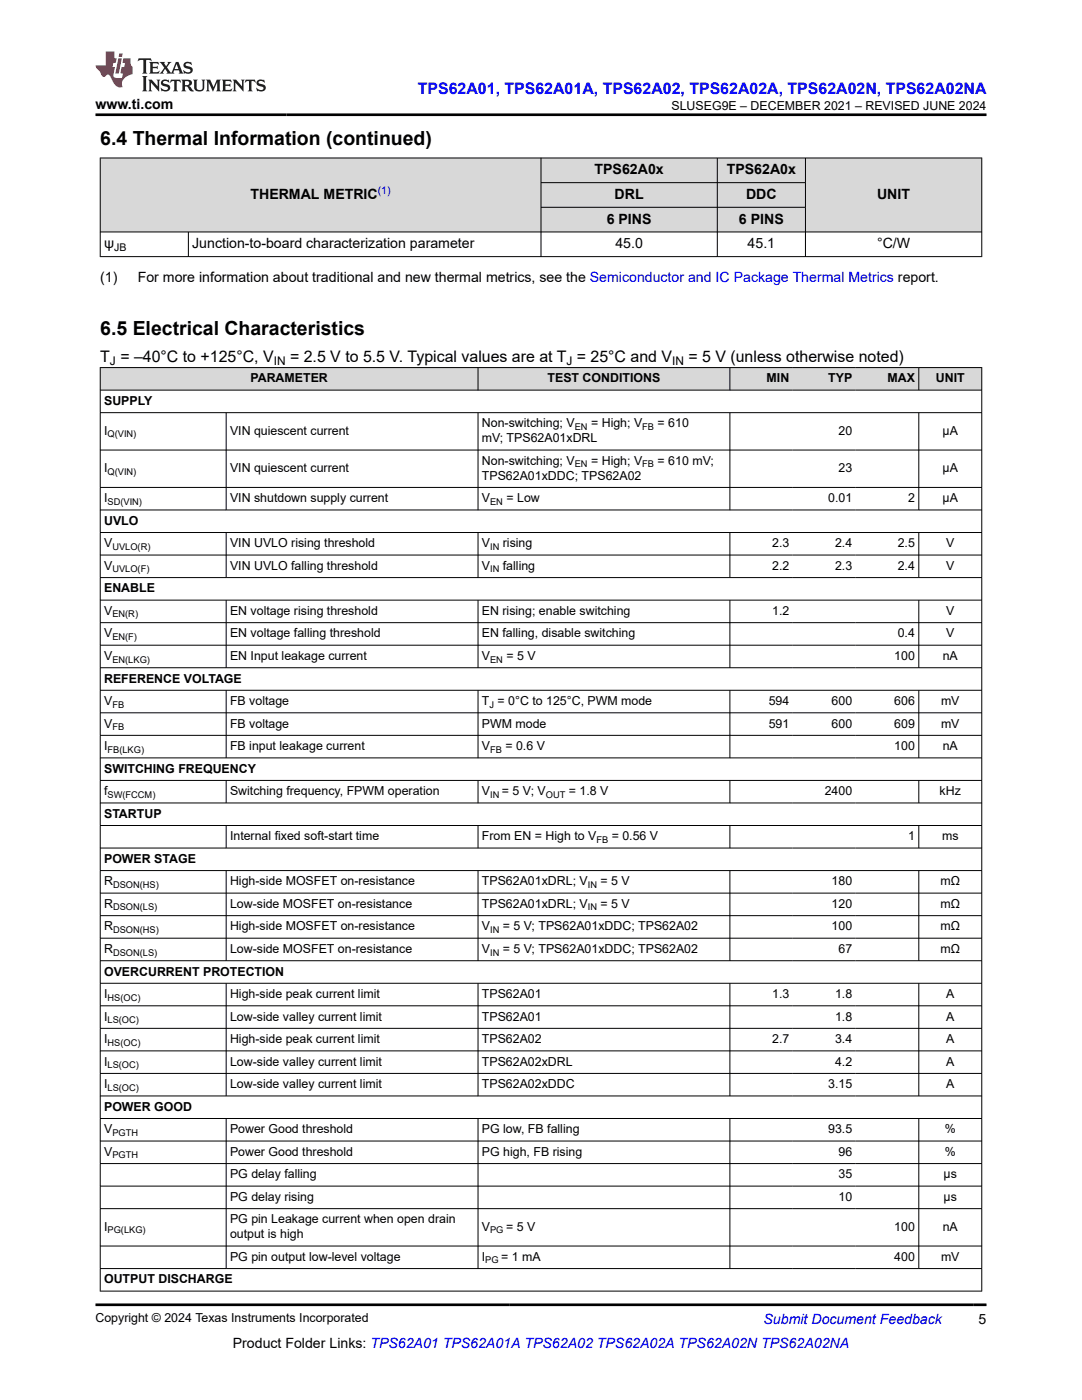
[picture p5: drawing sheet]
<svg xmlns="http://www.w3.org/2000/svg" width="216mm" height="279mm" viewBox="0 0 216 279" stroke-linecap="round" stroke-linejoin="round" font-family="sans-serif">
<defs><g id="words">
<g font-size="3.9">
<text x="20" y="28.8">6.4 Thermal Information (continued)</text>
<text x="20" y="66.9">6.5 Electrical Characteristics</text>
</g>
<text font-size="3.2" fill="#00f" x="83.4" y="18.7">TPS62A01, TPS62A01A, TPS62A02, TPS62A02A, TPS62A02N, TPS62A02NA</text>
<g font-size="3.2">
<text x="20" y="72.3">T = –40°C to +125°C, V</text>
<text x="57.9" y="72.3">= 2.5 V to 5.5 V. Typical values are at T = 25°C and V</text>
<text x="137.4" y="72.3">= 5 V (unless otherwise noted)</text>
</g>
<g font-size="2.8">
<text x="19" y="21.8">www.ti.com</text>
<text x="118.6" y="34.8">TPS62A0x</text>
<text x="145" y="34.8">TPS62A0x</text>
<text x="50" y="39.7">THERMAL METRIC</text>
<text x="122.6" y="39.7">DRL</text>
<text x="148.9" y="39.7">DDC</text>
<text x="175" y="39.7">UNIT</text>
<text x="121.1" y="44.6">6 PINS</text>
<text x="147.5" y="44.6">6 PINS</text>
<text x="20.8" y="49.6">ψ</text>
<text x="38.4" y="49.6">Junction-to-board characterization parameter</text>
<text x="122.8" y="49.6">45.0</text>
<text x="149.2" y="49.6">45.1</text>
<text x="175" y="49.6">°C/W</text>
<text x="20" y="56.4">(1)</text>
<text x="27.5" y="56.4">For more information about traditional and new thermal metrics, see the Semiconductor and IC Package Thermal Metrics report.</text>
<text x="46.5" y="269">Product Folder Links: TPS62A01 TPS62A01A TPS62A02 TPS62A02A TPS62A02N TPS62A02NA</text>
<text x="195.3" y="264.2">5</text>
</g>
<text font-size="2.8" fill="#00f" x="152.4" y="264.2">Submit Document Feedback</text>
<g font-size="2.5">
<text x="134" y="21.9">SLUSEG9E – DECEMBER 2021 – REVISED JUNE 2024</text>
<text x="50" y="76.3">PARAMETER</text>
<text x="109.3" y="76.3">TEST CONDITIONS</text>
<text x="153" y="76.3">MIN</text>
<text x="165.3" y="76.3">TYP</text>
<text x="177.1" y="76.3">MAX</text>
<text x="186.7" y="76.3">UNIT</text>
<text x="20.8" y="80.8">SUPPLY</text>
<text x="20.8" y="86.8">I</text>
<text x="45.9" y="86.8">VIN quiescent current</text>
<text x="96.2" y="85.3">Non-switching; V</text>
<text x="96.2" y="88.3">mV; TPS62A01xDRL</text>
<text x="117.9" y="85.3">= High; V</text>
<text x="131.2" y="85.3">= 610</text>
<text x="167.3" y="86.8">20</text>
<text x="188.1" y="86.8">µA</text>
<text x="20.8" y="94.3">I</text>
<text x="45.9" y="94.3">VIN quiescent current</text>
<text x="96.2" y="92.8">Non-switching; V</text>
<text x="96.2" y="95.7">TPS62A01xDDC; TPS62A02</text>
<text x="117.9" y="92.8">= High; V</text>
<text x="131.2" y="92.8">= 610 mV;</text>
<text x="167.3" y="94.3">23</text>
<text x="188.1" y="94.3">µA</text>
<text x="20.8" y="100.2">I</text>
<text x="45.9" y="100.2">VIN shutdown supply current</text>
<text x="96.2" y="100.2">V</text>
<text x="101.1" y="100.2">= Low</text>
<text x="165.3" y="100.2">0.01</text>
<text x="181.2" y="100.2">2</text>
<text x="188.1" y="100.2">µA</text>
<text x="20.8" y="104.7">UVLO</text>
<text x="20.8" y="109.2">V</text>
<text x="20.8" y="113.7">V</text>
<text x="45.9" y="109.2">VIN UVLO rising threshold</text>
<text x="45.9" y="113.7">VIN UVLO falling threshold</text>
<text x="96.2" y="109.2">V</text>
<text x="96.2" y="113.7">V</text>
<text x="100.3" y="109.2">rising</text>
<text x="100.3" y="113.7">falling</text>
<text x="154.1" y="109.2">2.3</text>
<text x="154.1" y="113.7">2.2</text>
<text x="166.6" y="109.2">2.4</text>
<text x="166.6" y="113.7">2.3</text>
<text x="179.1" y="109.2">2.5</text>
<text x="179.1" y="113.7">2.4</text>
<text x="188.8" y="109.2">V</text>
<text x="188.8" y="113.7">V</text>
<text x="20.8" y="118.2">ENABLE</text>
<text x="20.8" y="122.7">V</text>
<text x="45.9" y="122.7">EN voltage rising threshold</text>
<text x="96.2" y="122.7">EN rising; enable switching</text>
<text x="154.1" y="122.7">1.2</text>
<text x="188.8" y="122.7">V</text>
<text x="20.8" y="127.2">V</text>
<text x="20.8" y="131.7">V</text>
<text x="45.9" y="127.2">EN voltage falling threshold</text>
<text x="45.9" y="131.7">EN Input leakage current</text>
<text x="96.2" y="127.2">EN falling, disable switching</text>
<text x="96.2" y="131.7">V</text>
<text x="101.1" y="131.7">= 5 V</text>
<text x="178.4" y="131.7">100</text>
<text x="179.1" y="127.2">0.4</text>
<text x="188.1" y="131.7">nA</text>
<text x="188.8" y="127.2">V</text>
<text x="20.8" y="136.2">REFERENCE VOLTAGE</text>
<text x="20.8" y="140.7">V</text>
<text x="45.9" y="140.7">FB voltage</text>
<text x="96.2" y="140.7">T = 0°C to 125°C, PWM mode</text>
<text x="153.4" y="140.7">594</text>
<text x="165.9" y="140.7">600</text>
<text x="178.4" y="140.7">606</text>
<text x="187.8" y="140.7">mV</text>
<text x="20.8" y="145.2">V</text>
<text x="20.8" y="149.7">I</text>
<text x="45.9" y="145.2">FB voltage</text>
<text x="45.9" y="149.7">FB input leakage current</text>
<text x="96.2" y="145.2">PWM mode</text>
<text x="96.2" y="149.7">V</text>
<text x="100.9" y="149.7">= 0.6 V</text>
<text x="153.4" y="145.2">591</text>
<text x="165.9" y="145.2">600</text>
<text x="178.4" y="145.2">609</text>
<text x="178.4" y="149.7">100</text>
<text x="187.8" y="145.2">mV</text>
<text x="188.1" y="149.7">nA</text>
<text x="20.8" y="154.2">SWITCHING FREQUENCY</text>
<text x="20.8" y="158.7">f</text>
<text x="45.9" y="158.7">Switching frequency, FPWM operation</text>
<text x="96.2" y="158.7">V</text>
<text x="100.2" y="158.7">= 5 V; V</text>
<text x="113.5" y="158.7">= 1.8 V</text>
<text x="164.6" y="158.7">2400</text>
<text x="187.5" y="158.7">kHz</text>
<text x="20.8" y="163.2">STARTUP</text>
<text x="45.9" y="167.7">Internal fixed soft-start time</text>
<text x="96.2" y="167.7">From EN = High to V</text>
<text x="122.1" y="167.7">= 0.56 V</text>
<text x="181.2" y="167.7">1</text>
<text x="188" y="167.7">ms</text>
<text x="20.8" y="172.2">POWER STAGE</text>
<text x="20.8" y="176.7">R</text>
<text x="45.9" y="176.7">High-side MOSFET on-resistance</text>
<text x="96.2" y="176.7">TPS62A01xDRL; V</text>
<text x="119.8" y="176.7">= 5 V</text>
<text x="165.9" y="176.7">180</text>
<text x="187.7" y="176.7">mΩ</text>
<text x="20.8" y="181.2">R</text>
<text x="20.8" y="185.7">R</text>
<text x="45.9" y="181.2">Low-side MOSFET on-resistance</text>
<text x="45.9" y="185.7">High-side MOSFET on-resistance</text>
<text x="96.2" y="181.2">TPS62A01xDRL; V</text>
<text x="96.2" y="185.7">V</text>
<text x="100.3" y="185.7">= 5 V; TPS62A01xDDC; TPS62A02</text>
<text x="119.8" y="181.2">= 5 V</text>
<text x="165.9" y="181.2">120</text>
<text x="165.9" y="185.7">100</text>
<text x="187.7" y="181.2">mΩ</text>
<text x="187.7" y="185.7">mΩ</text>
<text x="20.8" y="190.2">R</text>
<text x="45.9" y="190.2">Low-side MOSFET on-resistance</text>
<text x="96.2" y="190.2">V</text>
<text x="100.3" y="190.2">= 5 V; TPS62A01xDDC; TPS62A02</text>
<text x="167.3" y="190.2">67</text>
<text x="187.7" y="190.2">mΩ</text>
<text x="20.8" y="194.7">OVERCURRENT PROTECTION</text>
<text x="20.8" y="199.2">I</text>
<text x="20.8" y="203.7">I</text>
<text x="45.9" y="199.2">High-side peak current limit</text>
<text x="45.9" y="203.7">Low-side valley current limit</text>
<text x="96.2" y="199.2">TPS62A01</text>
<text x="96.2" y="203.7">TPS62A01</text>
<text x="154.1" y="199.2">1.3</text>
<text x="166.6" y="199.2">1.8</text>
<text x="166.6" y="203.7">1.8</text>
<text x="188.8" y="199.2">A</text>
<text x="188.8" y="203.7">A</text>
<text x="20.8" y="208.2">I</text>
<text x="45.9" y="208.2">High-side peak current limit</text>
<text x="96.2" y="208.2">TPS62A02</text>
<text x="154.1" y="208.2">2.7</text>
<text x="166.6" y="208.2">3.4</text>
<text x="188.8" y="208.2">A</text>
<text x="20.8" y="212.7">I</text>
<text x="45.9" y="212.7">Low-side valley current limit</text>
<text x="96.2" y="212.7">TPS62A02xDRL</text>
<text x="166.6" y="212.7">4.2</text>
<text x="188.8" y="212.7">A</text>
<text x="20.8" y="217.2">I</text>
<text x="20.8" y="221.7">POWER GOOD</text>
<text x="45.9" y="217.2">Low-side valley current limit</text>
<text x="96.2" y="217.2">TPS62A02xDDC</text>
<text x="165.3" y="217.2">3.15</text>
<text x="188.8" y="217.2">A</text>
<text x="20.8" y="226.2">V</text>
<text x="45.9" y="226.2">Power Good threshold</text>
<text x="96.2" y="226.2">PG low, FB falling</text>
<text x="165.3" y="226.2">93.5</text>
<text x="188.5" y="226.2">%</text>
<text x="20.8" y="230.7">V</text>
<text x="45.9" y="230.7">Power Good threshold</text>
<text x="96.2" y="230.7">PG high, FB rising</text>
<text x="167.3" y="230.7">96</text>
<text x="188.5" y="230.7">%</text>
<text x="45.9" y="235.2">PG delay falling</text>
<text x="45.9" y="239.7">PG delay rising</text>
<text x="167.3" y="235.2">35</text>
<text x="167.3" y="239.7">10</text>
<text x="188.3" y="235.2">µs</text>
<text x="188.3" y="239.7">µs</text>
<text x="20.8" y="245.7">I</text>
<text x="45.9" y="244.2">PG pin Leakage current when open drain</text>
<text x="96.2" y="245.7">V</text>
<text x="101" y="245.7">= 5 V</text>
<text x="178.4" y="245.7">100</text>
<text x="188.1" y="245.7">nA</text>
<text x="45.9" y="247.1">output is high</text>
<text x="45.9" y="251.6">PG pin output low-level voltage</text>
<text x="96.2" y="251.6">I</text>
<text x="100" y="251.6">= 1 mA</text>
<text x="178.4" y="251.6">400</text>
<text x="187.8" y="251.6">mV</text>
<text x="20.8" y="256.1">OUTPUT DISCHARGE</text>
<text x="19" y="263.9">Copyright © 2024 Texas Instruments Incorporated</text>
</g>
<g font-size="2.4">
<text x="21.9" y="72.9">J</text>
<text x="54.6" y="72.9">IN</text>
<text x="113" y="72.9">J</text>
<text x="134.1" y="72.9">IN</text>
</g>
<text font-size="2.1" fill="#00f" x="75.4" y="38.8">(1)</text>
<text font-size="2.1" x="22.8" y="50.1">JB</text>
<g font-size="1.9">
<text x="21.5" y="87.3">Q(VIN)</text>
<text x="114.7" y="85.8">EN</text>
<text x="128.2" y="85.8">FB</text>
<text x="21.5" y="94.8">Q(VIN)</text>
<text x="114.7" y="93.3">EN</text>
<text x="128.2" y="93.3">FB</text>
<text x="21.5" y="100.7">SD(VIN)</text>
<text x="97.8" y="100.7">EN</text>
<text x="22.4" y="109.7">UVLO(R)</text>
<text x="97.8" y="109.7">IN</text>
<text x="22.4" y="114.2">UVLO(F)</text>
<text x="97.8" y="114.2">IN</text>
<text x="22.4" y="123.2">EN(R)</text>
<text x="22.4" y="127.7">EN(F)</text>
<text x="22.4" y="132.2">EN(LKG)</text>
<text x="97.8" y="132.2">EN</text>
<text x="22.4" y="141.2">FB</text>
<text x="97.7" y="141.2">J</text>
<text x="22.4" y="145.7">FB</text>
<text x="21.5" y="150.2">FB(LKG)</text>
<text x="97.8" y="150.2">FB</text>
<text x="21.5" y="159.2">SW(FCCM)</text>
<text x="97.8" y="159.2">IN</text>
<text x="108.9" y="159.2">OUT</text>
<text x="119" y="168.2">FB</text>
<text x="22.6" y="177.2">DSON(HS)</text>
<text x="117.3" y="177.2">IN</text>
<text x="22.6" y="181.7">DSON(LS)</text>
<text x="117.3" y="181.7">IN</text>
<text x="22.6" y="186.2">DSON(HS)</text>
<text x="22.6" y="190.7">DSON(LS)</text>
<text x="97.8" y="186.2">IN</text>
<text x="97.8" y="190.7">IN</text>
<text x="21.5" y="199.7">HS(OC)</text>
<text x="21.5" y="204.2">LS(OC)</text>
<text x="21.5" y="208.7">HS(OC)</text>
<text x="21.5" y="213.2">LS(OC)</text>
<text x="21.5" y="217.7">LS(OC)</text>
<text x="22.4" y="226.7">PGTH</text>
<text x="22.4" y="231.2">PGTH</text>
<text x="21.5" y="246.1">PG(LKG)</text>
<text x="97.8" y="246.1">PG</text>
<text x="96.8" y="252.1">PG</text>
</g>
</g></defs>
<g fill="#d8d8d8">
<path d="M20 31.5h175.9v5h-175.9z" fill-rule="evenodd"/>
<path d="M20.1 31.6h87.8v14.6h-87.8z" fill-rule="evenodd"/>
<path d="M108 31.6h35.1v4.8h-35.1z" fill-rule="evenodd"/>
<path d="M143.2 31.6h17.5v4.8h-17.5z" fill-rule="evenodd"/>
<path d="M160.8 31.6h35v14.6h-35z" fill-rule="evenodd"/>
<path d="M108 36.5h35.1v4.8h-35.1z" fill-rule="evenodd"/>
<path d="M143.2 36.5h17.5v4.8h-17.5z" fill-rule="evenodd"/>
<path d="M108 41.4h35.1v4.8h-35.1z" fill-rule="evenodd"/>
<path d="M143.2 41.4h17.5v4.8h-17.5z" fill-rule="evenodd"/>
</g>
<path d="M19.9 31.5h176.1M20 31.5v19.8M107.9 31.5v19.8M107.9 36.5h52.9M143.1 31.5v19.8M160.7 31.5v19.8M195.9 31.5v19.8M19.9 46.3h176.1M19.9 51.2h176.1M37.6 46.3v5M107.9 41.4h52.9" fill="none" stroke="#000" stroke-width=".2"/>
<g fill="#d8d8d8">
<path d="M20 73.4h175.9v4.5h-175.9z" fill-rule="evenodd"/>
<path d="M20.1 73.4h75.2v4.4h-75.2z" fill-rule="evenodd"/>
<path d="M95.4 73.4h50.2v4.4h-50.2z" fill-rule="evenodd"/>
<path d="M145.7 73.4h12.5v4.4h-12.5z" fill-rule="evenodd"/>
<path d="M158.2 73.4h12.6v4.4h-12.6z" fill-rule="evenodd"/>
<path d="M170.8 73.4h12.5v4.4h-12.5z" fill-rule="evenodd"/>
<path d="M183.4 73.4h12.4v4.4h-12.4z" fill-rule="evenodd"/>
</g>
<g fill="none" stroke="#000" stroke-width=".2">
<path d="M19.9 73.4h176.1M19.9 77.9h176.1M20 73.3v184.4M95.4 73.3v4.6M145.6 73.3v4.6M183.3 73.3v4.6M195.9 73.3v184.4M19.9 82.4h176.1M19.9 89.8h176.1M19.9 97.3h176.1M45.1 82.4v19.4M95.4 82.4v19.4"/>
<path d="M145.6 82.4v19.4M183.3 82.4v19.4M19.9 101.8h176.1M19.9 106.3h176.1M19.9 110.8h176.1M19.9 115.3h176.1M19.9 119.8h176.1M45.1 106.3v9M45.1 119.8v13.5M95.4 106.3v9M95.4 119.8v13.5M145.6 106.3v9"/>
<path d="M145.6 119.8v13.5M183.3 106.3v9M183.3 119.8v13.5M19.9 124.3h176.1M19.9 128.8h176.1M19.9 133.3h176.1M19.9 137.8h176.1M45.1 137.8v13.5M95.4 137.8v13.5M145.6 137.8v13.5M183.3 137.8v13.5M19.9 142.3h176.1"/>
<path d="M19.9 146.8h176.1M19.9 151.3h176.1M19.9 155.8h176.1M45.1 155.8v4.5M95.4 155.8v4.5M145.6 155.8v4.5M183.3 155.8v4.5M19.9 160.2h176.1M19.9 164.7h176.1M19.9 169.2h176.1M19.9 173.7h176.1M19.9 178.2h176.1"/>
<path d="M45.1 164.7v4.6M45.1 173.7v18.1M95.4 164.7v4.6M95.4 173.7v18.1M145.6 164.7v4.6M145.6 173.7v18.1M183.3 164.7v4.6M183.3 173.7v18.1M19.9 182.7h176.1M19.9 187.2h176.1M19.9 191.7h176.1M19.9 196.2h176.1"/>
<path d="M45.1 196.2v22.6M95.4 196.2v22.6M145.6 196.2v22.6M183.3 196.2v22.6M19.9 200.7h176.1M19.9 205.2h176.1M19.9 209.7h176.1M19.9 214.2h176.1M19.9 218.7h176.1M19.9 223.2h176.1M19.9 227.7h176.1M19.9 232.2h176.1"/>
<path d="M19.9 236.7h176.1M45.1 223.2v30M95.4 223.2v30M145.6 223.2v30M183.3 223.2v30M19.9 241.2h176.1M19.9 248.7h176.1M19.9 253.2h176.1M19.9 257.7h176.1"/>
</g>
<path d="M27.7 11.6l-.2 .6 .5-.2h.6v.1v2.2l-.2 .4h1l-.2-.4v-2.2v-.1h.5l.5 .2-.1-.6zM29.8 12.4l.2 .3v1.6l-.2 .4h1.9l.1-.6a1.08 1.08 0 0 1-1.3 .2v-.7h.6l.4 .2v-.7l-.4 .2h-.6v-.5l.2-.2a1 1 0 0 1 1 .3l-.1-.5zM31.8 12.4l1 1.1-1 1.2h.9l-.2-.2 .4-.8 .5 .8-.2 .2h1.6l-.2-.2 .1-.5h1l.1 .5-.1 .2h.9l-.2-.4-.8-1.9h-.5l-1 2.1-.8-1.1 .9-1h-.8l.2 .2-.5 .6-.3-.6 .1-.2zM35.2 12.8l.4 1h-.8zM36.8 12.5a.65 .65 0 0 0-.2 .7 .65 .65 0 0 0 .6 .5l.7 .1 .1 .3a.79 .79 0 0 1-.7 .4 .79 .79 0 0 1-.7-.5l.1 .7 .2-.1a.93 .93 0 0 0 1.1 0 .93 .93 0 0 0 .4-.9 1.46 1.46 0 0 0-1.2-.6l-.1-.3a1.09 1.09 0 0 1 1.2 .2l-.2-.6-.1 .1-.6-.2zM28.4 15.2l.2 .4v2.2l-.2 .4h1l-.2-.4v-2.2l.2-.4zM29.6 15.9l.2 .4v1.5l-.2 .4h.8l-.3-.4v-1.3l1.7 1.8v-2l.2-.4h-.8l.2 .2 .1 1.1-1.2-1.3zM32.3 16a.65 .65 0 0 0-.2 .8 .65 .65 0 0 0 .7 .4l.6 .2 .1 .2a.79 .79 0 0 1-.7 .4 .79 .79 0 0 1-.7-.5l.1 .7 .2-.1a.93 .93 0 0 0 1.1 .1 .93 .93 0 0 0 .4-1 1.46 1.46 0 0 0-1.2-.5l-.1-.4a1.09 1.09 0 0 1 1.2 .2l-.2-.6-.1 .1-.6-.1zM34.1 15.9l-.1 .6a.63 .63 0 0 1 .7-.3l.1 1.6-.3 .4h1l-.2-.4v-1.6a.66 .66 0 0 1 .8 .3l-.1-.6zM36.2 15.9l.2 .4v1.5l-.2 .4h.9l-.2-.2v-.7h.5l.1 .2a.79 .79 0 0 0 1.2 .6l-1-.9a.61 .61 0 0 0 .6-.6 .61 .61 0 0 0-.5-.7zM36.9 16.2h.2a.47 .47 0 0 1 .5 .1 .47 .47 0 0 1 .1 .5l-.2 .1-.6 .1zM38.5 15.9l.2 .2a2.27 2.27 0 0 0 .4 2 1.04 1.04 0 0 0 1.7-.7v-1.3l.2-.2h-.8l.2 .4v1.1a.6 .6 0 0 1-.6 .6 .6 .6 0 0 1-.6-.6v-1.1l.3-.4zM41.1 15.9l.2 .4v1.5l-.2 .4h.7l-.2-.4v-1.4l.9 1.9 .8-1.9v1.4l-.2 .4h1l-.3-.4v-1.5l.3-.4h-.8l-.7 1.5-.7-1.5zM44.3 15.9l.2 .4v1.5l-.2 .4h1.9l.1-.6a1.09 1.09 0 0 1-1.3 .2v-.7h.6l.4 .2v-.6l-.4 .2h-.6v-.6l.2-.1a1.01 1.01 0 0 1 1 .3l-.1-.6zM46.4 15.9l.3 .4v1.5l-.3 .4h.8l-.2-.4v-1.3l1.6 1.8v-2l.2-.4h-.7l.2 .2v1.1l-1.2-1.3zM49 15.9l-.1 .6a.63 .63 0 0 1 .8-.3v1.6l-.3 .4h1l-.2-.4v-1.6a.66 .66 0 0 1 .8 .3l-.1-.6zM51.4 16a.65 .65 0 0 0-.2 .8 .65 .65 0 0 0 .6 .4l.6 .2 .2 .2a.79 .79 0 0 1-.8 .4 .79 .79 0 0 1-.6-.5l.1 .7 .2-.1a.93 .93 0 0 0 1 .1 .93 .93 0 0 0 .5-1 1.46 1.46 0 0 0-1.3-.5l-.1-.4a1.09 1.09 0 0 1 1.3 .2l-.2-.6-.2 .1-.5-.1z" fill="#231f20"/>
<path d="M21.1 10.3v2.7h-2.1l.1 .4 .9 1a.95 .95 0 0 0 .9 .9 .59 .59 0 0 1 .6-.4 .59 .59 0 0 1 .5 .3l.4 .8a1.59 1.59 0 0 0 2.1 1.4 1.61 1.61 0 0 1 1-2.3l1-.3-.1-1.5a1.59 1.59 0 0 1-.4-1.7h-1.4l-.2 .9h.5l-.1 .9h-.5l-.2 .9v.3l.4 .1-.2 .9h-.6a.73 .73 0 0 1-1.1-.7l.3-1.5h-.5l.2-.9h.5l.2-.9h-.5v-1.3zM23.6 11.6l-.6 3.1h.7l.6-3.1zM23.8 10.7l-.1 .6h.7l.1-.6z" fill="#ed1c24"/>
<path d="M19 22.9h177.8M19 260.4h177.8" fill="none" stroke="#000" stroke-width=".53"/>
<use href="#words"/>
</svg>
